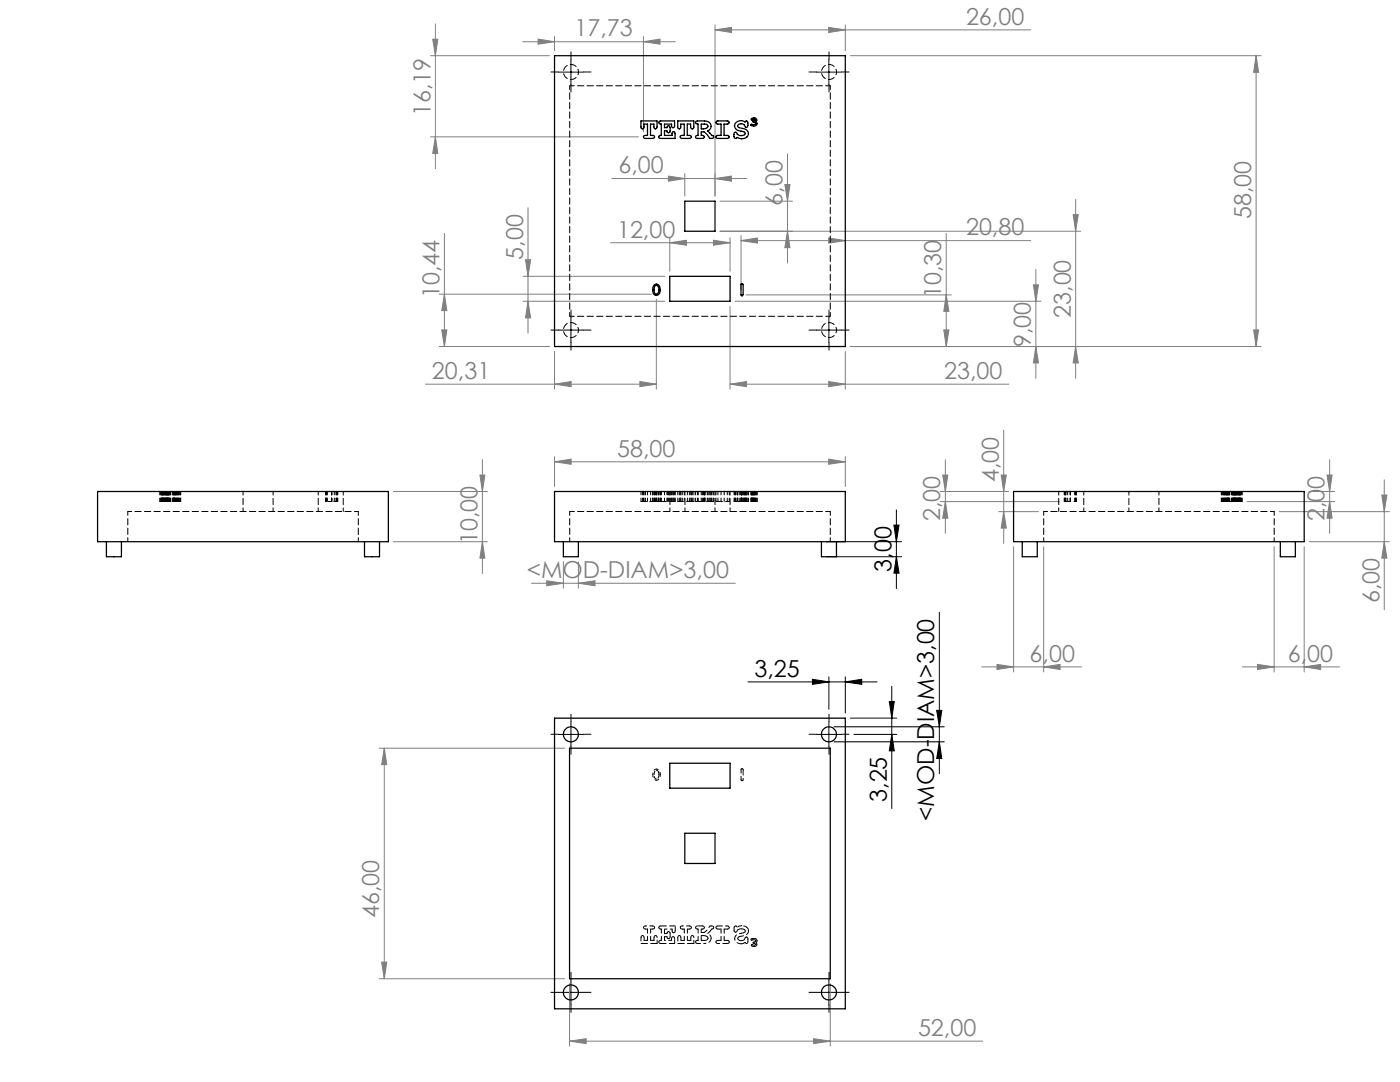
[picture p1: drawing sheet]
<svg xmlns="http://www.w3.org/2000/svg" width="279mm" height="216mm" viewBox="0 0 279 216" stroke-linecap="round" stroke-linejoin="round" font-family="sans-serif">
<defs><g id="words">
<g font-size="4.7" fill="#808080">
<text x="192.8" y="4.9">26,00</text>
<text x="114.7" y="7.3">17,73</text>
<text x="85.9" y="23.2" transform="rotate(-90 85.9 23.2)">16,19</text>
<text x="123.4" y="34.6">6,00</text>
<text x="156.2" y="41" transform="rotate(-90 156.2 41)">6,00</text>
<text x="123.1" y="47.4">12,00</text>
<text x="192.8" y="47">20,80</text>
<text x="249.7" y="43.8" transform="rotate(-90 249.7 43.8)">58,00</text>
<text x="104.4" y="51.8" transform="rotate(-90 104.4 51.8)">5,00</text>
<text x="87.7" y="59.5" transform="rotate(-90 87.7 59.5)">10,44</text>
<text x="187.9" y="59.5" transform="rotate(-90 187.9 59.5)">10,30</text>
<text x="213.7" y="63.4" transform="rotate(-90 213.7 63.4)">23,00</text>
<text x="205.7" y="69.2" transform="rotate(-90 205.7 69.2)">9,00</text>
<text x="86.2" y="75.6">20,31</text>
<text x="188.4" y="75.6">23,00</text>
<text x="123.2" y="91.1">58,00</text>
<text x="199.3" y="96.2" transform="rotate(-90 199.3 96.2)">4,00</text>
<text x="187.7" y="104" transform="rotate(-90 187.7 104)">2,00</text>
<text x="264.4" y="104" transform="rotate(-90 264.4 104)">2,00</text>
<text x="95.3" y="108.6" transform="rotate(-90 95.3 108.6)">10,00</text>
<text x="105.1" y="115.3">&lt;MOD-DIAM&gt;3,00</text>
<text x="275.3" y="120.4" transform="rotate(-90 275.3 120.4)">6,00</text>
<text x="205.5" y="132.1">6,00</text>
<text x="257" y="132.1">6,00</text>
<text x="75.7" y="183.2" transform="rotate(-90 75.7 183.2)">46,00</text>
<text x="183.2" y="206.7">52,00</text>
</g>
<g font-size="4.7">
<text x="177.9" y="114.1" transform="rotate(-90 177.9 114.1)">3,00</text>
<text x="150.6" y="135">3,25</text>
<text x="177" y="160" transform="rotate(-90 177 160)">3,25</text>
<text x="186.5" y="163.8" transform="rotate(-90 186.5 163.8)">&lt;MOD-DIAM&gt;3,00</text>
</g>
</g></defs>
<g fill="none" stroke="#000" stroke-width=".2">
<path d="M111.4 14.4h5M113.9 11.9v5M162.9 14.4h5M165.4 11.9v5M111.4 65.9h5M113.9 63.4v5M162.9 65.9h5M165.4 63.4v5M164.9 108.1h15M164.9 111.1h15M178.4 104.8h1l-.5 3.3zM178.9 101.7v15.7"/>
<path d="M178.9 111.1l.5 3.3h-1zM149.3 136.1h25.7M162.1 135.5l3.3 .6-3.3 .5zM165.4 135v6.5M168.7 136.1l3.3-.6v1.1zM168.7 135v7.3M177.5 140h1l-.5 3.3zM178 136.9v24.4M187.5 122.2v32.2M111.4 146.5h5M113.9 144v5M162.9 146.5h5"/>
<path d="M165.4 144v5M166.4 145h22.1M166.4 148h22.1M169.7 143.3h9.3M170.4 146.5h8.6M178 146.5l.5 3.3h-1zM186.9 141.7h1.1l-.5 3.3zM187.5 148l.5 3.3h-1.1zM111.4 198h5M113.9 195.5v5M162.9 198h5M165.4 195.5v5"/>
</g>
<g fill="none" stroke="#808080" stroke-width=".2">
<path d="M85.9 11.1h23.8M86.4 7.8h1l-.5 3.3zM86.9 4.8v28.9M104.3 8.3h30.5M107.4 7.8l3.3 .5-3.3 .5zM110.7 7.3v2.8M128.4 8.3l3.3-.5v1zM128.4 7.3v19M142.7 6l3.3-.5v1zM142.7 5v34.1M142.7 6h63M165.4 5.5l3.3 .5-3.3 .5z"/>
<path d="M168.7 5v5.1M169.7 11.1h82M250.7 11.1l.5 3.3h-1zM250.7 11.1v58M85.9 27.3h41.5M86.9 27.3l.5 3.3h-1zM122.1 35.6h26.9M133.4 35.1l3.3 .5-3.3 .6zM136.7 34.6v4.5M142.7 35.6l3.3-.5v1.1zM156.6 36.8h1.1l-.5 3.3zM157.2 30.7v21.8"/>
<path d="M214.7 39.8v35.7M87.7 58.7h42.3M88.7 58.7l.5 3.3h-1zM88.7 46.6v22.5M104.4 55.1h28.3M104.9 51.8h1l-.5 3.3zM105.4 41.5v25M121.8 48.4h23.9M131 59.7v17.9M133.7 48.4l3.3-.5v1zM133.7 47.4v6.7M142.4 47.9l3.3 .5-3.3 .5z"/>
<path d="M143.7 46.1h72M143.7 40.1h14.5M145.7 47.4v6.7M147.9 48l3.3-.5v1zM147.9 47v10.8M147.9 48h57.8M148.9 58.8h41M157.2 46.1l.5 3.3h-1.1zM165.4 47.5l3.3 .5-3.3 .5zM188.8 46.6v22.5M188.8 58.8l.6 3.3h-1.1zM206.2 56.8h1.1l-.6 3.3z"/>
<path d="M206.7 53.8v21.7M214.2 42.8h1l-.5 3.3zM84.9 76.7h46.1M87.7 69.1h22M88.2 65.8h1l-.5 3.3zM104.4 60.1h28.3M105.4 60.1l.5 3.3h-1zM110.7 76.7l3.3-.6v1.1zM110.7 70.1v7.5M127.7 76.1l3.3 .6-3.3 .5zM145.7 76.7l3.3-.6v1.1zM145.7 61.1v16.5"/>
<path d="M145.7 76.7h55.6M146.7 60.1h61.1M165.4 76.1l3.3 .6-3.3 .5zM168.7 70.1v7.5M169.7 69.1h82M188.3 65.8h1.1l-.6 3.3zM206.7 69.1l.6 3.3h-1.1zM214.7 69.1l.5 3.3h-1zM250.2 65.8h1l-.5 3.3zM78.5 98.1h18.8M95.8 94.8h1l-.5 3.3zM96.3 91.7v22.7"/>
<path d="M110.7 92.1l3.3-.5v1zM110.7 91.1v6M110.7 92.1h58M165.4 91.6l3.3 .5-3.3 .5zM168.7 91.1v6M187.6 98.1h13.7M188.1 94.8h1.1l-.5 3.3zM188.7 91.7v14.7M199.8 94.8h1l-.5 3.3zM200.3 85.8v22.6M261.3 98.1h5M264.8 94.8h1.1l-.5 3.3z"/>
<path d="M265.4 91.7v14.7M275.8 98.8h1l-.5 3.3zM276.3 95.7v26M78.5 108.1h18.8M96.3 108.1l.5 3.3h-1zM106.1 116.4h40.7M109.1 115.9l3.3 .5-3.3 .5zM112.4 112.1v5.3M115.4 116.4l3.3-.5v1zM115.4 112.1v5.3M187.6 100.1h23.8M188.7 100.1l.5 3.3h-1.1z"/>
<path d="M199.3 102.1h8M200.3 102.1l.5 3.3h-1zM202.3 109.1v25M208.3 109.1v25M248.9 100.1h17.4M254.3 109.1v25M255.3 102.1h22M260.3 109.1v25M261.3 108.1h16M265.4 100.1l.5 3.3h-1.1zM276.3 108.1l.5 3.3h-1zM195.9 133.1h19.9"/>
<path d="M199 132.6l3.3 .5-3.3 .5zM208.3 133.1l3.3-.5v1zM247.9 133.1h19.4M251 132.6l3.3 .5-3.3 .5zM260.3 133.1l3.3-.5v1zM75.7 149.3h37M76.7 149.3l.5 3.3h-1zM76.7 149.3v46M75.7 195.3h37M76.2 192h1l-.5 3.3zM113.7 196.3v12.4M165.7 196.3v12.4"/>
<path d="M113.7 207.8l3.3-.5v.9zM113.7 207.8h82.4M162.4 207.3l3.3 .5-3.3 .4z"/>
</g>
<g fill="none" stroke="#000" stroke-width=".2" stroke-dasharray="15.2 1.3 1.3 1.3">
<path d="M111.5 14.4h-1.5M114 11.9v-1.5M114 16.9v1.5M116.5 14.4h1.5M162.9 14.4h-1.5M165.5 11.9v-1.5M165.5 16.9v1.5M168 14.4h1.5M111.5 65.9h-1.5M114 63.4v-1.5M114 68.4v1.5M116.5 65.9h1.5"/>
<path d="M162.9 65.9h-1.5M165.5 63.4v-1.5M165.5 68.4v1.5M168 65.9h1.5M111.5 146.5h-1.5M114 144v-1.5M114 149v1.5M116.5 146.5h1.5M162.9 146.5h-1.5M165.5 144v-1.5M165.5 149v1.5M168 146.5h1.5"/>
<path d="M111.5 198h-1.5M114 195.5v-1.5M116.5 198h1.5M162.9 198h-1.5M165.5 195.5v-1.5M168 198h1.5M114 200.5v1.5M165.5 200.5v1.5"/>
</g>
<g fill="#000">
<path d="M178.4 104.8h1l-.5 3.3zM178.9 111.1l.5 3.3h-1zM186.9 141.7h1.1l-.5 3.3zM187.5 148l.5 3.3h-1.1z"/>
<path d="M162.1 135.5l3.3 .6-3.3 .5zM168.7 136.1l3.3-.6v1.1z"/>
<path d="M178 146.5l.5 3.3h-1zM177.5 140h1l-.5 3.3z"/>
</g>
<g fill="#808080">
<path d="M142.7 35.6l3.3-.5v1.1zM133.4 35.1l3.3 .5-3.3 .6z"/>
<path d="M109.1 115.9l3.3 .5-3.3 .5zM115.4 116.4l3.3-.5v1zM110.7 92.1l3.3-.5v1zM165.4 91.6l3.3 .5-3.3 .5zM133.7 48.4l3.3-.5v1zM142.4 47.9l3.3 .5-3.3 .5z"/>
<path d="M145.7 76.7l3.3-.6v1.1zM165.4 76.1l3.3 .6-3.3 .5zM147.9 48l3.3-.5v1zM165.4 47.5l3.3 .5-3.3 .5zM142.7 6l3.3-.5v1zM165.4 5.5l3.3 .5-3.3 .5z"/>
<path d="M113.7 207.8l3.3-.5v.9zM162.4 207.3l3.3 .5-3.3 .4z"/>
<path d="M127.7 76.1l3.3 .6-3.3 .5zM110.7 76.7l3.3-.6v1.1zM128.4 8.3l3.3-.5v1zM107.4 7.8l3.3 .5-3.3 .5z"/>
<path d="M188.7 100.1l.5 3.3h-1.1zM188.1 94.8h1.1l-.5 3.3zM265.4 100.1l.5 3.3h-1.1zM264.8 94.8h1.1l-.5 3.3z"/>
<path d="M105.4 60.1l.5 3.3h-1zM104.9 51.8h1l-.5 3.3z"/>
<path d="M157.2 46.1l.5 3.3h-1.1zM156.6 36.8h1.1l-.5 3.3zM86.9 27.3l.5 3.3h-1zM86.4 7.8h1l-.5 3.3z"/>
<path d="M250.2 65.8h1l-.5 3.3zM250.7 11.1l.5 3.3h-1z"/>
<path d="M275.8 98.8h1l-.5 3.3zM276.3 108.1l.5 3.3h-1zM199.8 94.8h1l-.5 3.3zM200.3 102.1l.5 3.3h-1z"/>
<path d="M206.2 56.8h1.1l-.6 3.3zM206.7 69.1l.6 3.3h-1.1zM88.7 58.7l.5 3.3h-1zM88.2 65.8h1l-.5 3.3zM188.8 58.8l.6 3.3h-1.1zM188.3 65.8h1.1l-.6 3.3zM214.2 42.8h1l-.5 3.3zM214.7 69.1l.5 3.3h-1zM76.7 149.3l.5 3.3h-1zM76.2 192h1l-.5 3.3z"/>
<path d="M95.8 94.8h1l-.5 3.3zM96.3 108.1l.5 3.3h-1z"/>
<path d="M251 132.6l3.3 .5-3.3 .5zM260.3 133.1l3.3-.5v1zM199 132.6l3.3 .5-3.3 .5zM208.3 133.1l3.3-.5v1z"/>
</g>
<g fill="none" stroke="#000" stroke-width=".25">
<path d="M110.7 11.1h58v58h-58zM127.9 24.1h3.2v1.2l-.1 .4-.4-.1-.1-.8h-.7v2.2l.7 .1 .1 .2-.1 .3h-2l-.1-.3 .2-.2 .6-.1v-2.2h-.7l-.1 .8h-.4zM131.5 24.3l.4-.2h2.7v1.2l-.2 .2-.3-.2-.1-.5h-1.4v.7h.5l.1-.3 .2-.1 .3 .1v.9a.32 .32 0 0 1-.3 .4 .32 .32 0 0 1-.3-.4h-.5v.9h1.5l.1-.6 .4-.1 .1 .4v.9h-3.1l-.1-.4 .5-.2v-2.2l-.4-.1zM135.3 24.1h3.2v1.4l-.2 .2-.4-.1-.1-.8h-.6v2.2l.7 .1v.4l-.4 .1h-1.6l-.2-.3 .2-.2 .7-.1v-2.2h-.7l-.1 .8h-.4zM138.9 24.3l.3-.2a3.1 3.1 0 0 1 2.4 .3 .98 .98 0 0 1-.4 1.7l.8 .9 .3 .1 .1 .2-.1 .3h-.6a1.86 1.86 0 0 0-1.8-1.3v.7l.5 .1 .1 .4-.3 .1h-1.3v-.4l.4-.2v-2.2l-.4-.1zM139.9 24.8h.7a.47 .47 0 0 1 .7 .3 .47 .47 0 0 1-.5 .5l-.9 .1zM142.9 24.3l.4-.2 2.1 .1 .1 .2-.1 .3-.9 .1v2.2l.9 .1 .1 .2-.1 .3h-2.5v-.3l.1-.2 .9-.1v-2.2l-1-.1zM146.9 24.5a1.38 1.38 0 0 1 1.8-.2l.3-.2 .3 .5-.1 .7-.4 .1a.9 .9 0 0 0-.7-.7 .9 .9 0 0 0-.9 .4l.1 .3 .6 .2a1.1 1.1 0 0 1 1.2 .5 1.1 1.1 0 0 1-.1 1.2 1.63 1.63 0 0 1-1.9 .1l-.3 .2a.74 .74 0 0 1-.2-1.2h.3a1.06 1.06 0 0 0 1.8 .2l-.1-.2-.7-.2a1.08 1.08 0 0 1-1.1-.5 1.08 1.08 0 0 1 .1-1.2zM149.9 23.7a.53 .53 0 0 1 .8-.2 .53 .53 0 0 1 .1 .8l.2 .2a.65 .65 0 0 1-.4 .7 .65 .65 0 0 1-.7-.3v-.1h.9a.38 .38 0 0 0-.5-.5l.1-.2a.21 .21 0 0 0 .3 0 .21 .21 0 0 0 0-.3l-.6 .2zM130.6 56.8l.2-.1a.84 .84 0 0 1 1 1.1 .78 .78 0 0 1-.4 1 .78 .78 0 0 1-1-.2l-.1-.4a1.56 1.56 0 0 1 .3-1.4zM130.7 57l.3-.1a1.03 1.03 0 0 1 0 1.8 1.19 1.19 0 0 1-.3-1.7zM133.7 55.1h12v5h-12z"/>
<path d="M136.7 40.1h6v6h-6zM148 56.7l.2-.1 .1 .2v1.9l-.1 .3-.3-.1zM19.5 98.1h58v10h-58zM110.7 98.1h58v10h-58zM202.3 98.1h58v10h-58zM21.2 108.1v3h3v-3M72.7 108.1v3h3v-3M112.4 108.1v3h3v-3M163.9 108.1v3h3v-3M204 108.1v3h3v-3M255.5 108.1v3h3v-3M110.7 143.3h58v58h-58z"/>
<path d="M113.7 149.3h52v46h-52zM133.7 152.3h12v5h-12zM136.7 166.3h6v6h-6z"/>
<circle cx="113.9" cy="146.5" r="1.5"/>
<circle cx="165.4" cy="146.5" r="1.5"/>
<circle cx="113.9" cy="198" r="1.5"/>
<circle cx="165.4" cy="198" r="1.5"/>
</g>
<g fill="none" stroke="#000" stroke-width=".2" stroke-dasharray="1.3 .6" stroke-dashoffset=".5">
<path d="M165.7 17.1v46M113.7 63.1v-46M48.5 98.1v4M54.5 98.1v4M63.5 98.1v4M68.5 98.1v4M133.7 98.1v4M136.7 98.1v4M142.7 98.1v4M145.7 98.1v4M211.3 98.1v4M216.3 98.1v4"/>
<path d="M225.3 98.1v4M231.3 98.1v4M25.5 102.1v6M71.5 102.1h-46M71.5 102.1v6M113.7 102.1v6M140.2 100.1h-1M165.7 102.1v6M208.3 102.1v6M254.3 102.1v6M254.3 102.1h-46M130.6 154.6v-.3a.52 .52 0 0 1 .4-.6"/>
<path d="M131 155.4a.62 .62 0 0 1-.4-.8M129.2 185.4v2.2M129.8 187.6v-2.2M132 185.4v2.2M132.6 186.3v-.9M134.6 188.3v-1M134.8 185.7v-.9M136.6 185.4v2.2M137.2 187.6v-2.2M139.3 185.4v2.2M140 187.6v-.9M140.2 184.8h-1"/>
<path d="M141.3 187.2l-.2 .3-.5 .1M143.9 185.4v2.2M144.5 187.6v-2.2M147.9 187.7a.63 .63 0 0 1-.7-.4M148 184.7l-.9 .3M151.1 187.7a.56 .56 0 0 0-.7-.5"/>
</g>
<g fill="none" stroke="#000" stroke-width=".2" stroke-dasharray="1.3 .6" stroke-dashoffset=".4">
<path d="M113.7 17.1h52M165.7 63.1h-52M131 100.1h-.7M131.8 100.1h-.8M147.9 100.1h-.8M149.1 100.1h-.7M165.7 102.1h-52M132.6 187.6v-.7M147.2 185.6l.7-.3M147.5 186.9l.8-.2a1.1 1.1 0 0 0 1.1-1M147.9 188.3l.8-.3M148.6 187.4l-.7 .3"/>
<path d="M149.4 185.7l-.3-.7M150.5 188.9a.49 .49 0 0 0 .6-.5"/>
</g>
<g fill="none" stroke="#000" stroke-width=".2" stroke-dasharray="1.3 .6" stroke-dashoffset=".6">
<path d="M32.5 98.1v2M247.3 98.1v2M31.9 100.1v-2M32 100.1v-2M32.2 100.1v-2M32.3 100.1v-2M32.5 100.1v-2M32.6 100.1v-2M32.7 100.1v-2M32.8 100.1v-2M32.9 100.1v-2M33.1 100.1v-2"/>
<path d="M33.2 100.1v-2M33.3 100.1v-2M33.4 100.1v-2M33.5 100.1v-2M33.6 100.1v-2M33.7 100.1h-1.2M33.7 100.1v-2M33.8 100.1v-2M33.9 100.1v-2M34 100.1v-2M34.1 100.1v-2M34.5 100.1v-2"/>
<path d="M34.7 100.1v-2M34.8 100.1v-2M34.9 100.1v-2M35 100.1v-2M35.2 100.1v-2M35.3 100.1v-2M35.4 100.1v-2M35.4 100.1h-1.3M35.6 100.1v-2M35.7 100.1v-2M35.8 100.1v-2M36 100.1v-2"/>
<path d="M36.1 100.1v-2M65 100.1v-2M65.1 100.1v-2M65.2 100.1v-2M65.3 100.1v-2M66.2 100.1v-2M66.2 100.1h-1.1M66.7 100.1v-2M67.1 100.1v-2M67.2 100.1v-2M67.3 100.1h-1.1M67.3 100.1v-2"/>
<path d="M67.4 100.1v-2M127.9 100.1v-2M128.2 100.1v-2M128.4 100.1v-2M128.5 100.1v-2M128.8 100.1v-2M129.2 100.1v-2M129.8 100.1v-2M130.2 100.1v-2M130.3 100.1v-2M130.5 100.1v-2M130.6 100.1v-2"/>
<path d="M130.8 100.1v-2M131 100.1v-2M131.1 100.1v-2M131.4 100.1v-2M131.5 100.1v-2M131.8 100.1v-2M131.9 100.1v-2M132 100.1v-2M132.6 100.1v-2M133.1 100.1v-2M133.2 100.1v-2M133.4 100.1v-2"/>
<path d="M133.7 100.1v-2M134 100.1v-2M134.1 100.1v-2M134.3 100.1v-2M134.4 100.1v-2M134.6 100.1v-2M134.8 100.1v-2M135.3 100.1v-2M135.6 100.1v-2M135.8 100.1v-2M135.9 100.1v-2M136.2 100.1v-2"/>
<path d="M136.6 100.1v-2M137.2 100.1v-2M137.6 100.1v-2M137.9 100.1v-2M138 100.1v-2M138.2 100.1v-2M138.5 100.1v-2M138.8 100.1v-2M139.2 100.1v-2M139.3 100.1v-2M140 100.1v-2M140.2 100.1v-2"/>
<path d="M140.4 100.1v-2M140.5 100.1v-2M140.6 100.1v-2M140.9 100.1v-2M141.3 100.1v-2M141.7 100.1v-2M141.7 100.1h-1.2M141.9 100.1v-2M142 100.1v-2M142.3 100.1v-2M142.4 100.1v-2M142.9 100.1v-2"/>
<path d="M143.3 100.1v-2M143.9 100.1v-2M144.5 100.1v-2M145.1 100.1v-2M145.5 100.1v-2M146.5 100.1v-2M146.6 100.1v-2M146.8 100.1v-2M147.1 100.1v-2M147.2 100.1v-2M147.5 100.1v-2M147.9 100.1v-2"/>
<path d="M148 100.1v-2M148.1 100.1v-2M148.3 100.1v-2M148.4 100.1v-2M148.6 100.1v-2M148.7 100.1v-2M148.8 100.1v-2M148.9 100.1v-2M149 100.1v-2M149.1 100.1v-2M149.3 100.1v-2M149.4 100.1v-2"/>
<path d="M149.9 100.1v-2M150 100.1v-2M150.1 100.1v-2M150.2 100.1v-2M150.3 100.1v-2M150.4 100.1v-2M150.5 100.1v-2M150.6 100.1v-2M150.8 100.1v-2M150.9 100.1v-2M151.1 100.1v-2M212.4 100.1v-2"/>
<path d="M212.5 100.1v-2M212.6 100.1v-2M212.7 100.1v-2M213.1 100.1v-2M213.6 100.1v-2M214.5 100.1v-2M214.6 100.1v-2M214.7 100.1v-2M214.8 100.1v-2M243.7 100.1v-2M243.8 100.1v-2M244 100.1v-2"/>
<path d="M244.1 100.1v-2M244.2 100.1v-2M244.4 100.1v-2M244.5 100.1v-2M244.6 100.1v-2M244.8 100.1v-2M244.9 100.1v-2M245 100.1v-2M245.1 100.1v-2M245.3 100.1v-2M245.7 100.1v-2M245.8 100.1v-2"/>
<path d="M245.9 100.1h-1.1M245.9 100.1v-2M246 100.1v-2M246.1 100.1v-2M246.2 100.1v-2M246.3 100.1v-2M246.4 100.1v-2M246.5 100.1v-2M246.6 100.1v-2M246.7 100.1v-2M246.9 100.1v-2M247 100.1v-2"/>
<path d="M247.1 100.1v-2M247.3 100.1v-2M247.5 100.1v-2M247.6 100.1v-2M247.8 100.1v-2M247.9 100.1v-2M131.5 154.6v.2a.54 .54 0 0 1-.5 .6M147.9 153.6v2M127.9 187.1v1.2M131.1 188.3v-1.2M135.3 187.1v1.2M138.5 188.3v-1.2"/>
<path d="M141.9 187.2a1.09 1.09 0 0 0-.6-.9M149.1 185l-1.1-.3"/>
</g>
<g fill="none" stroke="#000" stroke-width=".2" stroke-dasharray="1.3 .6">
<path d="M32 100.1h-.1M32.2 100.1h-.2M32.3 100.1h.1M32.3 100.1h-.1M32.5 100.1h-.2M34.1 100.1h-.4M35.7 100.1h-.3M36 100.1h-.3M65 100.1h.1M65.2 100.1h-.2M67.4 100.1h-.2M128.2 100.1h-.3"/>
<path d="M128.5 100.1h-.3M128.8 100.1h-.4M130.3 100.1h-.1M131.1 100.1h-.3M131.9 100.1h-.1M135.6 100.1h-.3M135.9 100.1h-.3M136.2 100.1h-.4M138 100.1h-.4M138.2 100.1h-.3M138.5 100.1h-.3M139.2 100.1h-.4"/>
<path d="M140.4 100.1h.1M140.6 100.1h-.4M141.7 100.1h.1M142 100.1h-.3M142.4 100.1h-.4M143.3 100.1h-.4M145.5 100.1h-.4M146.8 100.1h-.3M147.1 100.1h-.3M148 100.1h.1M148.1 100.1h-.2M148.3 100.1h-.2"/>
<path d="M149.4 100.1h-.3M150 100.1h-.1M150.4 100.1h-.4M212.6 100.1h-.1M212.6 100.1h.1M212.7 100.1h-.3M214.7 100.1h.1M214.8 100.1h-.2M244.1 100.1h-.4M244.1 100.1h.1M244.7 100.1h-.1M246.2 100.1h-.2"/>
<path d="M246.7 100.1h-.4M247.1 100.1h-.4M247.5 100.1h-.4M247.9 100.1h-.4M131 153.7l.4 .3M131.4 154l.1 .6M147.9 155.6l.1 .1M148 155.7l.1 .1M148.1 153.4l-.2 .2M148.1 155.8l.2-.2M148.3 153.6l-.2-.2M127.9 188.3h3.2"/>
<path d="M128.2 186.7l-.2 .1-.1 .3M128.4 185.1l.2 .2 .2 .1M128.5 187.6v-.5M128.5 187.1v-.3l-.3-.1M128.8 184.8h-.3l-.1 .3M128.8 185.4h.4M129.8 185.4h.4M130.2 185.4l.3-.1 .1-.2M130.5 187.1v.5M130.6 185.1l-.1-.3h-.3M130.8 186.7l-.2 .1-.1 .3M131.1 187.1v-.3l-.3-.1"/>
<path d="M131.5 188l.1 .2 .3 .1M131.5 185.1l.1 .2 .3 .1M131.9 187.6l-.3 .1-.1 .3M131.9 184.8h-.3l-.1 .3M131.9 185.4h.1M132 187.6h-.1M132.6 186.9h.5M133.1 186.9l.1 .3M133.1 186.3h-.5M133.2 187.2l.2 .1M133.2 186l-.1 .3M133.4 187.3l.3-.1v-.3"/>
<path d="M133.4 185.9l-.2 .1M133.7 186l-.3-.1M133.7 186.9v-.6M133.7 186.3v-.3M134 187.3v.3M134.1 185.7l.1 .3 .2 .1M134.1 185.4v.3M134.3 186.9l-.2 .2-.1 .2M134.4 186.1l.3-.1 .1-.3M134.6 187.3v-.3l-.3-.1M135.3 188.3h3.2M135.6 186.7l-.3 .1v.3"/>
<path d="M135.8 185.1l.1 .2 .3 .1M135.9 187.1l-.1-.3-.2-.1M135.9 187.6v-.5M136.2 184.8h-.3l-.1 .3M136.2 185.4h.4M137.2 185.4h.4M137.6 185.4l.3-.1 .1-.2M137.9 187.1v.5M138 185.1l-.2-.3h-.2M138.2 186.7l-.3 .1v.3M138.5 187.1l-.1-.3-.2-.1M138.8 188l.2 .2 .2 .1"/>
<path d="M138.8 185.1l.2 .2 .2 .1M139.2 187.6l-.3 .1-.1 .3M139.2 184.8h-.3l-.1 .3M139.2 185.4h.1M139.3 187.6h-.1M140 186.7h.4M140 185.4h.2M140.2 185.4l.3-.1 .1-.2M140.4 186.7l.5 .1M140.5 186.1h-.5M140.6 185.1l-.2-.3h-.2M141.3 186.3l.4-.4"/>
<path d="M141.7 185.9l.3-.5M142 185.4l.3-.1M142 184.8h-.3M142.3 185.3l.1-.2M142.4 185.1l-.1-.3h-.3M142.9 188l.1 .2 .3 .1M142.9 185.1l.1 .2 .3 .1M143.3 187.6l-.3 .1-.1 .3M143.3 185.4h.6M143.3 184.8h-.3l-.1 .3M143.9 187.6h-.6M144.5 185.4h.6"/>
<path d="M145.1 188.3l.3-.1 .1-.2M145.1 187.6h-.6M145.1 185.4l.3-.1 .1-.2M145.5 188l-.1-.3-.3-.1M145.5 185.1l-.1-.3h-.3M146.5 185.6l.1 .3 .2 .1M146.5 185.2v.4M146.8 186l.4-.4M146.8 184.8l-.2 .1-.1 .3M147.1 185l-.3-.2M147.2 187.3l.3-.4M148.4 186.1l-.5 .1"/>
<path d="M148.6 185.5l.2 .3M148.7 188l.2 .3M148.8 185.8l-.4 .3M148.8 187l-.2 .4M148.9 188.3l.3-.2 .1-.3M149 187h-.2M149.3 187.8v-.4M149.3 187.4l-.1-.3-.2-.1M149.9 187.5l.1 .1M149.9 188.6l.2 .2M150 187.3l-.1 .2M150 187.6h.1"/>
<path d="M150.1 188.8l.4 .1M150.1 188.4l-.2 .2M150.1 187.6l.1-.1M150.1 188.5v-.1M150.2 187.5h.2M150.2 188.5h-.1M150.3 188.1l.1 .2M150.4 187.5l.4 .2M150.4 188l-.1 .1M150.4 187.2l-.4 .1M150.4 188.3h.2M150.5 188.6l-.3-.1"/>
<path d="M150.6 188.3l.2 .1M150.6 188h-.2M150.8 188.4l-.3 .2M150.8 187.7l-.2 .3M150.9 188.1l.2-.4M151.1 188.4l-.2-.3"/>
</g>
<path d="M145.1 100.1h-1.8M141.7 184.8l-1.2 1.3M143.3 188.3h1.8M145.1 184.8h-1.8M146.6 187.3a1.15 1.15 0 0 0 1.3 1M147.9 186.2a1.32 1.32 0 0 0-1.3 1.1" fill="none" stroke="#000" stroke-width=".2" stroke-dasharray="1.3 .6" stroke-dashoffset=".9"/>
<path d="M115.5 14.4a1.5 1.5 0 0 1-2.2 1.3 1.5 1.5 0 0 1-.3-2.5 1.5 1.5 0 0 1 2.4 .9l.1 .3M167 14.4a1.5 1.5 0 0 1-2.2 1.3 1.5 1.5 0 0 1-.3-2.5 1.5 1.5 0 0 1 2.4 .9l.1 .3M115.5 65.9a1.5 1.5 0 0 1-2.2 1.3 1.5 1.5 0 0 1-.3-2.5 1.5 1.5 0 0 1 2.4 .9l.1 .3M167 65.9a1.5 1.5 0 0 1-2.2 1.3 1.5 1.5 0 0 1-.3-2.5 1.5 1.5 0 0 1 2.4 .9l.1 .3M130.2 100.1h-1.4M137.6 100.1h-1.4M130.3 154.6a.91 .91 0 0 0 .7 1.1M131 153.5l-.3 .1-.3 .2-.1 .8M130.2 184.8h-1.4M134 187.6h-1.4M137.6 184.8h-1.4M139.2 188.3h1.4" fill="none" stroke="#000" stroke-width=".2" stroke-dasharray="1.3 .6" stroke-dashoffset=".7"/>
<path d="M134.8 100.1h-2.9M134.8 184.8h-2.9" fill="none" stroke="#000" stroke-width=".2" stroke-dasharray="1.3 .6" stroke-dashoffset=".1"/>
<path d="M151.1 100.1h-.7M244.8 100.1h-.7M129.2 187.6h-.7M130.5 187.6h-.7M136.6 187.6h-.7M137.9 187.6h-.7M140 186.1v-.7M140.6 187.6h-.7M140.9 186.8l.4 .4M147.9 185.3l.7 .2" fill="none" stroke="#000" stroke-width=".2" stroke-dasharray="1.3 .6" stroke-dashoffset=".3"/>
<path d="M214.6 100.1h-1.9M148.3 155.6v-2M140.6 188.3a1.16 1.16 0 0 0 1.3-1.1" fill="none" stroke="#000" stroke-width=".2" stroke-dasharray="1.3 .6" stroke-dashoffset="1"/>
<path d="M131.9 188.3h2.7" fill="none" stroke="#000" stroke-width=".2" stroke-dasharray="1.3 .6" stroke-dashoffset=".2"/>
<path d="M131 155.7a.85 .85 0 0 0 .8-1.1M131.8 154.6a.92 .92 0 0 0-.8-1.1M132.6 185.4h1.5" fill="none" stroke="#000" stroke-width=".2" stroke-dasharray="1.3 .6" stroke-dashoffset=".8"/>
<use href="#words"/>
</svg>
